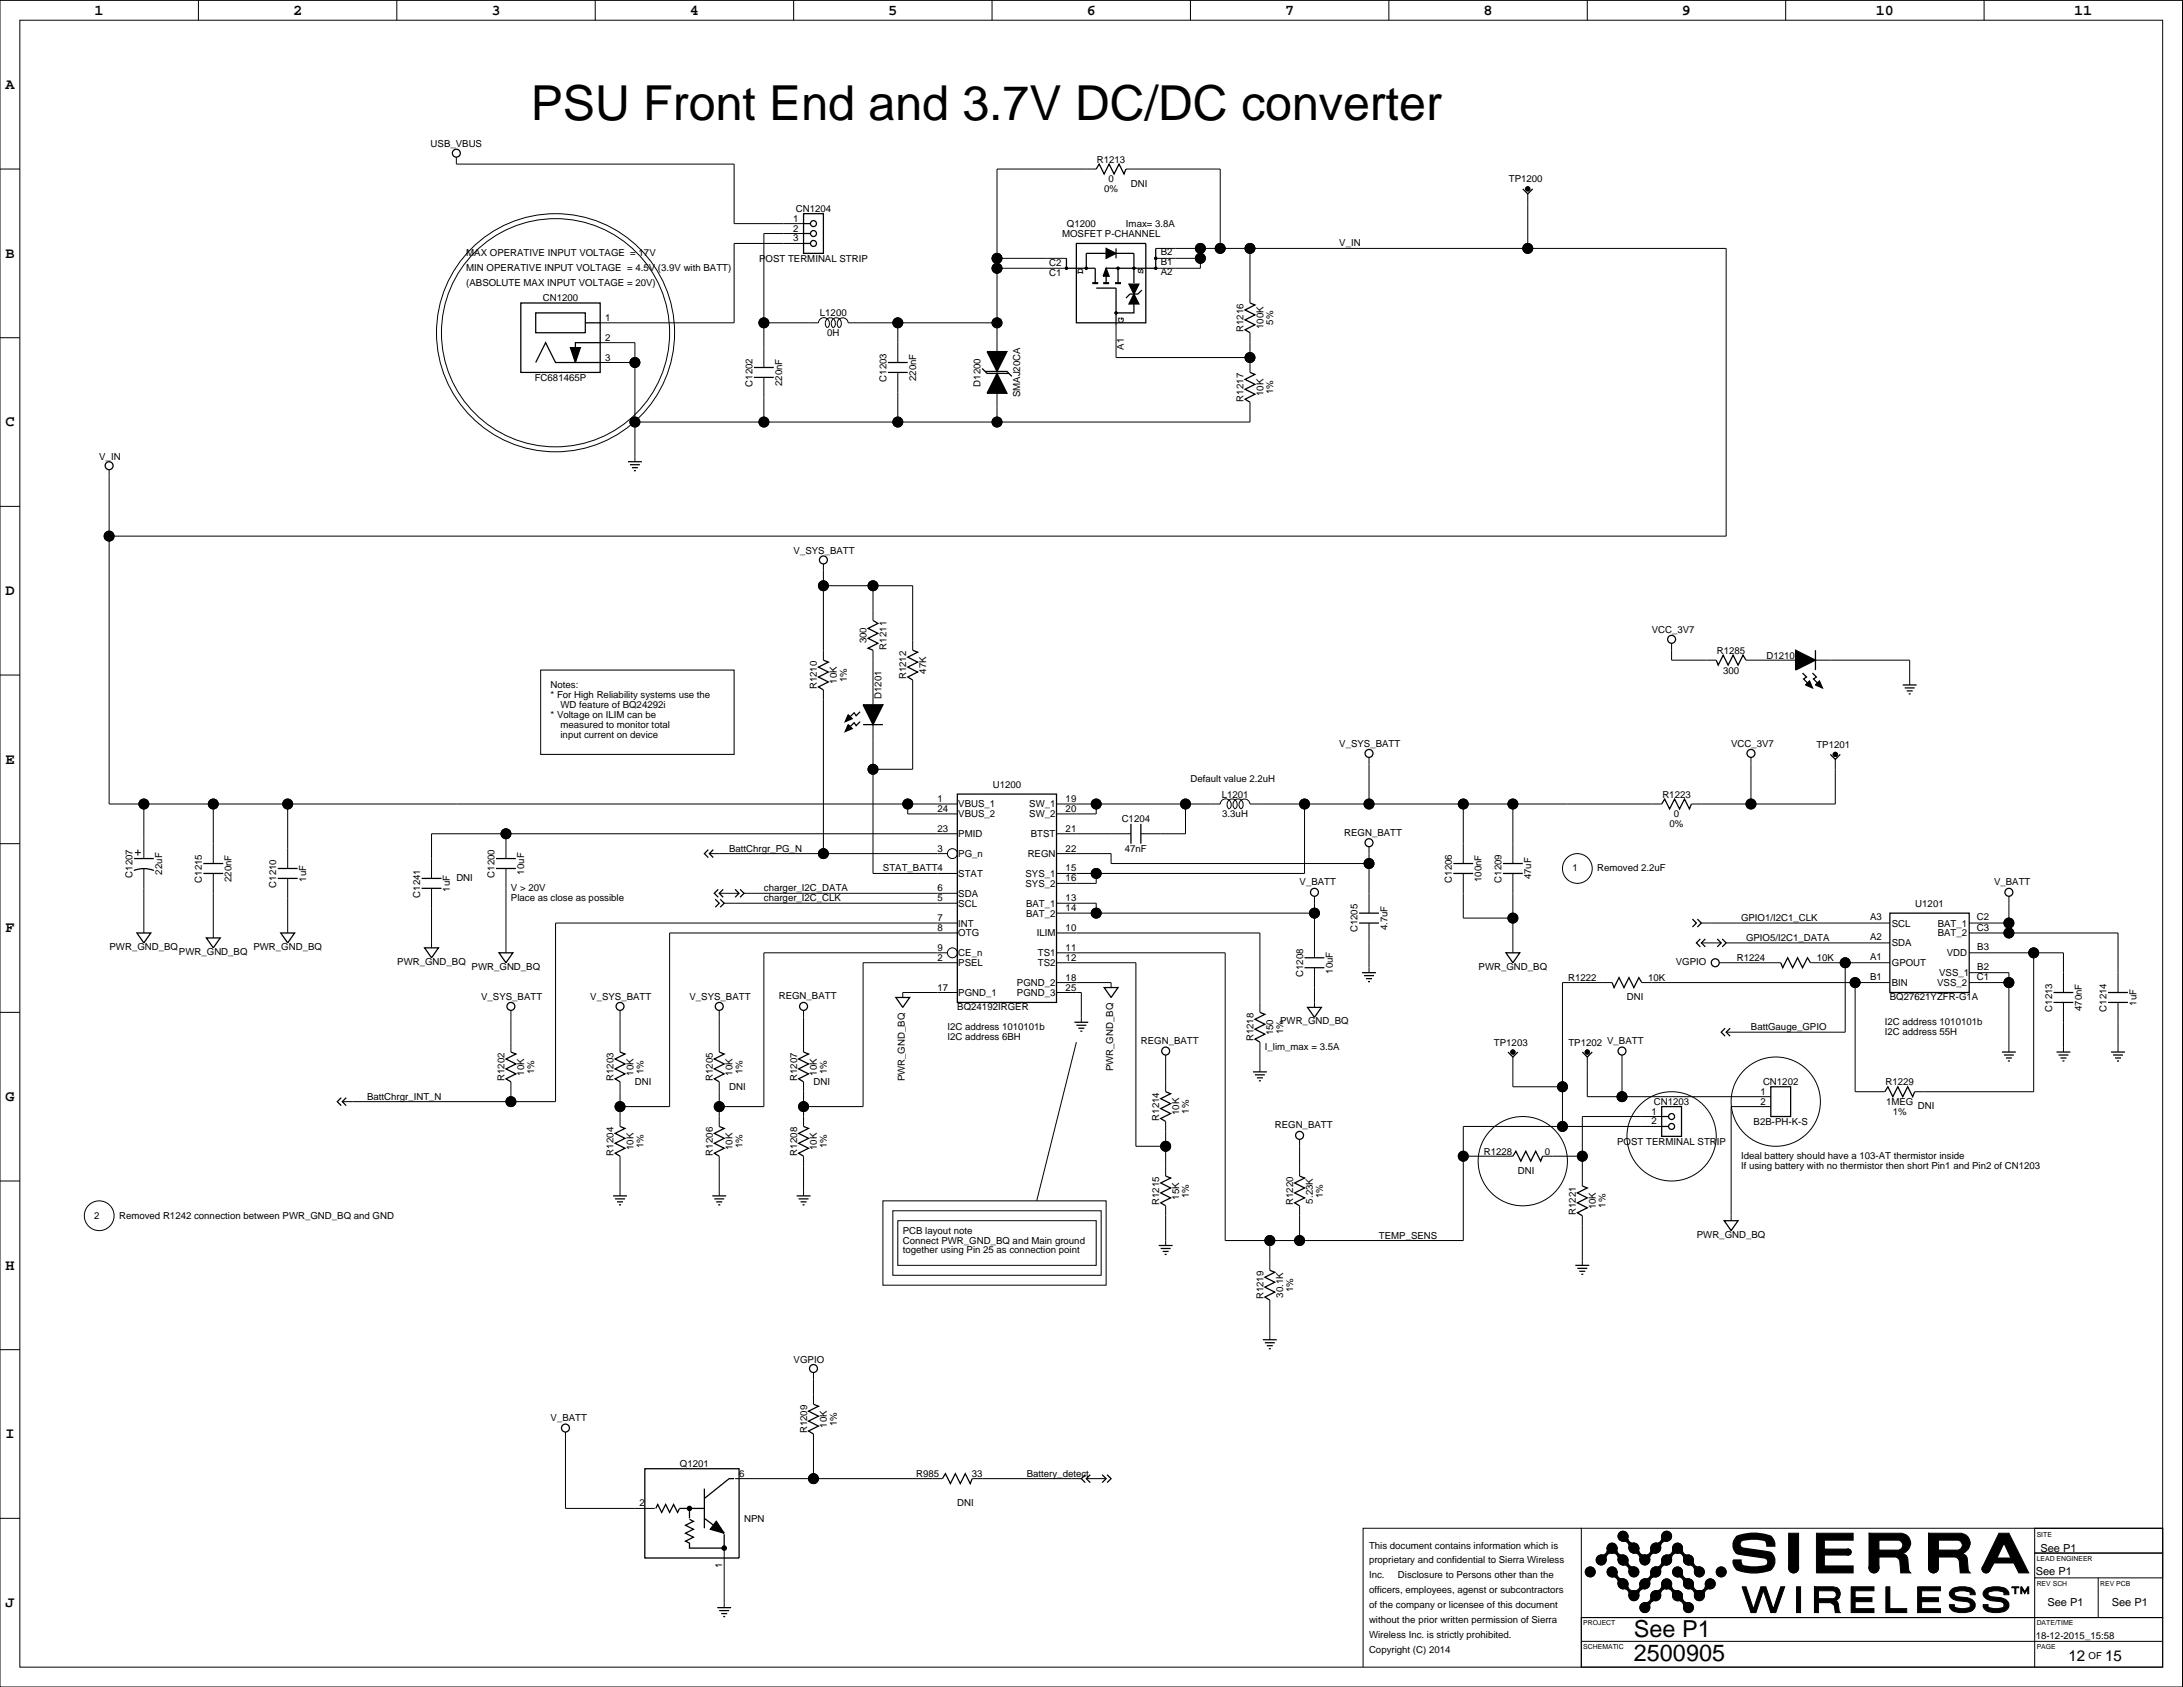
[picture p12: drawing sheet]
<svg xmlns="http://www.w3.org/2000/svg" width="559mm" height="432mm" viewBox="0 0 559 432" stroke-linecap="round" stroke-linejoin="round" font-family="sans-serif">
<defs><g id="words">
<text font-size="12.3" x="135.9" y="30.7">PSU Front End and 3.7V DC/DC converter</text>
<g font-size="6">
<text x="418.2" y="418.9">See P1</text>
<text x="418.2" y="425.2">2500905</text>
</g>
<g font-size="3.9">
<text x="24.2" y="3.7">1</text>
<text x="75" y="3.7">2</text>
<text x="125.8" y="3.7">3</text>
<text x="176.6" y="3.7">4</text>
<text x="227.4" y="3.7">5</text>
<text x="278.2" y="3.7">6</text>
<text x="329" y="3.7">7</text>
<text x="379.7" y="3.7">8</text>
<text x="430.5" y="3.7">9</text>
<text x="480.2" y="3.7">10</text>
<text x="531" y="3.7">11</text>
<text x="1.4" y="22.8">A</text>
<text x="1.4" y="65.9">B</text>
<text x="1.4" y="109.1">C</text>
<text x="1.4" y="152.3">D</text>
<text x="1.4" y="195.5">E</text>
<text x="1.4" y="238.6">F</text>
<text x="1.4" y="281.8">G</text>
<text x="1.4" y="325">H</text>
<text x="1.4" y="368.1">I</text>
<text x="1.4" y="411.3">J</text>
<text x="529.5" y="425.1">12</text>
<text x="538.9" y="425.1">15</text>
</g>
<g font-size="2.8">
<text x="522.3" y="397.3">See P1</text>
<text x="521.1" y="403.1">See P1</text>
<text x="524.1" y="411">See P1</text>
<text x="540.6" y="411">See P1</text>
</g>
<g font-size="2.5">
<text x="110.2" y="37.7">USB_VBUS</text>
<text x="280.8" y="41.6">R1213</text>
<text x="283.7" y="46.7">0</text>
<text x="289.5" y="47.8">DNI</text>
<text x="386.2" y="46.7">TP1200</text>
<text x="282.6" y="49.2">0%</text>
<text x="203.1" y="59.3">2</text>
<text x="203.1" y="56.7">1</text>
<text x="203.7" y="54.3">CN1204</text>
<text x="273.1" y="58.1">Q1200</text>
<text x="288.2" y="58">Imax= 3.8A</text>
<text x="119.4" y="65.6">MAX OPERATIVE INPUT VOLTAGE = 17V</text>
<text x="203.1" y="61.8">3</text>
<text x="271.9" y="60.7">MOSFET P-CHANNEL</text>
<text x="297.1" y="65.4">B2</text>
<text x="342.8" y="63.1">V_IN</text>
<text x="119.4" y="69.4">MIN OPERATIVE INPUT VOLTAGE = 4.5V (3.9V with BATT)</text>
<text x="194.3" y="67">POST TERMINAL STRIP</text>
<text x="268.6" y="68.2">C2</text>
<text x="268.6" y="70.7">C1</text>
<text x="277.2" y="70.1" transform="rotate(-90 277.2 70.1)">D</text>
<text x="292.7" y="70.1" transform="rotate(-90 292.7 70.1)">S</text>
<text x="297.1" y="67.9">B1</text>
<text x="297.1" y="70.4">A2</text>
<text x="119.4" y="73.2">(ABSOLUTE MAX INPUT VOLTAGE = 20V)</text>
<text x="138.9" y="77.2">CN1200</text>
<text x="154.9" y="82.1">1</text>
<text x="209.9" y="81">L1200</text>
<text x="287.6" y="82.6" transform="rotate(-90 287.6 82.6)">G</text>
<text x="325.9" y="83.1" transform="rotate(-90 325.9 83.1)">5%</text>
<text x="154.9" y="87.2">2</text>
<text x="211.7" y="86.1">0H</text>
<text x="287.7" y="89.5" transform="rotate(-90 287.7 89.5)">A1</text>
<text x="318.3" y="85" transform="rotate(-90 318.3 85)">R1216</text>
<text x="323.4" y="84.2" transform="rotate(-90 323.4 84.2)">100K</text>
<text x="154.9" y="92.3">3</text>
<text x="136.9" y="97.5">FC681465P</text>
<text x="192.6" y="99" transform="rotate(-90 192.6 99)">C1202</text>
<text x="200.2" y="98.8" transform="rotate(-90 200.2 98.8)">220nF</text>
<text x="226.9" y="97.7" transform="rotate(-90 226.9 97.7)">C1203</text>
<text x="234.5" y="97.6" transform="rotate(-90 234.5 97.6)">220nF</text>
<text x="251" y="99" transform="rotate(-90 251 99)">D1200</text>
<text x="261.2" y="101.7" transform="rotate(-90 261.2 101.7)">SMAJ20CA</text>
<text x="323.4" y="101.3" transform="rotate(-90 323.4 101.3)">10K</text>
<text x="325.9" y="100.9" transform="rotate(-90 325.9 100.9)">1%</text>
<text x="318.3" y="102.8" transform="rotate(-90 318.3 102.8)">R1217</text>
<text x="25.4" y="117.7">V_IN</text>
<text x="203.2" y="141.8">V_SYS_BATT</text>
<text x="221.8" y="164.7" transform="rotate(-90 221.8 164.7)">300</text>
<text x="226.9" y="166.3" transform="rotate(-90 226.9 166.3)">R1211</text>
<text x="422.8" y="162.1">VCC_3V7</text>
<text x="439.5" y="167.3">R1285</text>
<text x="232" y="173.9" transform="rotate(-90 232 173.9)">R1212</text>
<text x="237.1" y="172.4" transform="rotate(-90 237.1 172.4)">47K</text>
<text x="441.1" y="172.4">300</text>
<text x="452.2" y="168.6">D1210</text>
<text x="140.9" y="178.6">* For High Reliability systems use the</text>
<text x="140.9" y="176.1">Notes:</text>
<text x="209.1" y="176.4" transform="rotate(-90 209.1 176.4)">R1210</text>
<text x="214.2" y="175" transform="rotate(-90 214.2 175)">10K</text>
<text x="216.7" y="174.6" transform="rotate(-90 216.7 174.6)">1%</text>
<text x="225.6" y="179" transform="rotate(-90 225.6 179)">D1201</text>
<text x="140.9" y="183.7">* Voltage on ILIM can be</text>
<text x="143.5" y="181.2">WD feature of BQ24292i</text>
<text x="143.5" y="186.2">measured to monitor total</text>
<text x="143.5" y="188.8">input current on device</text>
<text x="342.8" y="191.3">V_SYS_BATT</text>
<text x="443.1" y="191.3">VCC_3V7</text>
<text x="465" y="191.4">TP1201</text>
<text x="254.1" y="201.6">U1200</text>
<text x="304.7" y="200.2">Default value 2.2uH</text>
<text x="240" y="207.8">24</text>
<text x="240" y="205.3">1</text>
<text x="245.3" y="206.7">VBUS_1</text>
<text x="245.3" y="209.2">VBUS_2</text>
<text x="263.5" y="206.7">SW_1</text>
<text x="263.5" y="209.2">SW_2</text>
<text x="272.8" y="207.8">20</text>
<text x="272.8" y="205.3">19</text>
<text x="312.7" y="204.1">L1201</text>
<text x="312.9" y="209.2">3.3uH</text>
<text x="425.5" y="204.1">R1223</text>
<text x="428.5" y="209.2">0</text>
<text x="240" y="212.9">23</text>
<text x="245.3" y="214.3">PMID</text>
<text x="263.9" y="214.3">BTST</text>
<text x="272.8" y="212.9">21</text>
<text x="287.1" y="210.5">C1204</text>
<text x="344.1" y="213.9">REGN_BATT</text>
<text x="427.4" y="211.8">0%</text>
<text x="186.6" y="218">BattChrgr_PG_N</text>
<text x="240" y="218">3</text>
<text x="245.3" y="219.4">PG_n</text>
<text x="263.1" y="219.4">REGN</text>
<text x="272.8" y="218">22</text>
<text x="287.9" y="218.1">47nF</text>
<text x="33.9" y="224.7" transform="rotate(-90 33.9 224.7)">C1207</text>
<text x="41.5" y="223.8" transform="rotate(-90 41.5 223.8)">22uF</text>
<text x="51.7" y="225.9" transform="rotate(-90 51.7 225.9)">C1215</text>
<text x="59.3" y="225.8" transform="rotate(-90 59.3 225.8)">220nF</text>
<text x="70.7" y="227.2" transform="rotate(-90 70.7 227.2)">C1210</text>
<text x="78.3" y="225.7" transform="rotate(-90 78.3 225.7)">1uF</text>
<text x="116.8" y="225.6">DNI</text>
<text x="126.6" y="224.7" transform="rotate(-90 126.6 224.7)">C1200</text>
<text x="134.2" y="223.8" transform="rotate(-90 134.2 223.8)">10uF</text>
<text x="226" y="223.1">STAT_BATT4</text>
<text x="245.3" y="224.5">STAT</text>
<text x="262.5" y="224.5">SYS_1</text>
<text x="262.5" y="227">SYS_2</text>
<text x="272.8" y="225.6">16</text>
<text x="272.8" y="223.1">15</text>
<text x="332.7" y="226.6">V_BATT</text>
<text x="371.6" y="225.9" transform="rotate(-90 371.6 225.9)">C1206</text>
<text x="379.3" y="225.8" transform="rotate(-90 379.3 225.8)">100nF</text>
<text x="384.3" y="225.9" transform="rotate(-90 384.3 225.9)">C1209</text>
<text x="392" y="225.1" transform="rotate(-90 392 225.1)">47uF</text>
<text x="402.5" y="223.1">1</text>
<text x="408.8" y="223.1">Removed 2.2uF</text>
<text x="510.4" y="226.6">V_BATT</text>
<text x="107.5" y="229.7" transform="rotate(-90 107.5 229.7)">C1241</text>
<text x="115.2" y="228.2" transform="rotate(-90 115.2 228.2)">1uF</text>
<text x="130.8" y="228.1">V &gt; 20V</text>
<text x="130.8" y="230.7">Place as close as possible</text>
<text x="195.5" y="228.1">charger_I2C_DATA</text>
<text x="195.5" y="230.7">charger_I2C_CLK</text>
<text x="240" y="230.7">5</text>
<text x="240" y="228.1">6</text>
<text x="245.3" y="229.5">SDA</text>
<text x="245.3" y="232.1">SCL</text>
<text x="262.6" y="232.1">BAT_1</text>
<text x="272.8" y="233.2">14</text>
<text x="272.8" y="230.7">13</text>
<text x="490.3" y="232.1">U1201</text>
<text x="240" y="238.3">8</text>
<text x="240" y="235.8">7</text>
<text x="245.3" y="237.2">INT</text>
<text x="245.3" y="239.7">OTG</text>
<text x="262.6" y="234.6">BAT_2</text>
<text x="265.4" y="239.7">ILIM</text>
<text x="272.8" y="238.3">10</text>
<text x="347.5" y="238.6" transform="rotate(-90 347.5 238.6)">C1205</text>
<text x="355.1" y="238.2" transform="rotate(-90 355.1 238.2)">4.7uF</text>
<text x="445.7" y="235.8">GPIO1/I2C1_CLK</text>
<text x="478.7" y="235.5">A3</text>
<text x="484.3" y="237.2">SCL</text>
<text x="496" y="237.2">BAT_1</text>
<text x="496" y="239.7">BAT_2</text>
<text x="506" y="238.3">C3</text>
<text x="506" y="235.5">C2</text>
<text x="28" y="243.1">PWR_GND_BQ</text>
<text x="45.8" y="244.4">PWR_GND_BQ</text>
<text x="64.9" y="243.1">PWR_GND_BQ</text>
<text x="240" y="245.9">2</text>
<text x="240" y="243.4">9</text>
<text x="245.3" y="244.8">CE_n</text>
<text x="265.7" y="244.8">TS1</text>
<text x="272.8" y="245.9">12</text>
<text x="272.8" y="243.4">11</text>
<text x="446.9" y="240.8">GPIO5/I2C1_DATA</text>
<text x="478.7" y="245.7">A1</text>
<text x="478.7" y="240.6">A2</text>
<text x="484.3" y="242.2">SDA</text>
<text x="498.4" y="244.8">VDD</text>
<text x="506.1" y="243.1">B3</text>
<text x="101.7" y="246.9">PWR_GND_BQ</text>
<text x="120.7" y="248.2">PWR_GND_BQ</text>
<text x="245.3" y="247.3">PSEL</text>
<text x="265.7" y="247.3">TS2</text>
<text x="272.8" y="251">18</text>
<text x="333.6" y="250.1" transform="rotate(-90 333.6 250.1)">C1208</text>
<text x="341.2" y="249.2" transform="rotate(-90 341.2 249.2)">10uF</text>
<text x="378.5" y="248.2">PWR_GND_BQ</text>
<text x="401.4" y="251.1">R1222</text>
<text x="421.9" y="251.1">10K</text>
<text x="429" y="246.9">VGPIO</text>
<text x="444.6" y="246">R1224</text>
<text x="465.1" y="246">10K</text>
<text x="478.7" y="250.7">B1</text>
<text x="484.3" y="247.3">GPOUT</text>
<text x="496.4" y="249.8">VSS_1</text>
<text x="506" y="250.7">C1</text>
<text x="506.1" y="248.2">B2</text>
<text x="123.2" y="256.1">V_SYS_BATT</text>
<text x="151.1" y="256.1">V_SYS_BATT</text>
<text x="176.5" y="256.1">V_SYS_BATT</text>
<text x="199.3" y="255.8">REGN_BATT</text>
<text x="240" y="253.5">17</text>
<text x="245.3" y="254.9">PGND_1</text>
<text x="260.3" y="252.4">PGND_2</text>
<text x="260.3" y="254.9">PGND_3</text>
<text x="272.8" y="253.5">25</text>
<text x="416.5" y="256.1">DNI</text>
<text x="483.8" y="256.1">BQ27621YZFR-G1A</text>
<text x="484.3" y="252.4">BIN</text>
<text x="495.9" y="252.4">VSS_2</text>
<text x="546.9" y="257.4" transform="rotate(-90 546.9 257.4)">1uF</text>
<text x="242.5" y="263.7">I2C address 1010101b</text>
<text x="245.1" y="258.6">BQ24192IRGER</text>
<text x="327.7" y="262.2">PWR_GND_BQ</text>
<text x="448.2" y="263.7">BattGauge_GPIO</text>
<text x="482.5" y="262.4">I2C address 1010101b</text>
<text x="525.3" y="258.9" transform="rotate(-90 525.3 258.9)">C1213</text>
<text x="532.9" y="258.8" transform="rotate(-90 532.9 258.8)">470nF</text>
<text x="539.2" y="258.9" transform="rotate(-90 539.2 258.9)">C1214</text>
<text x="242.5" y="266.2">I2C address 6BH</text>
<text x="292" y="267.2">REGN_BATT</text>
<text x="320.9" y="266.6" transform="rotate(-90 320.9 266.6)">R1218</text>
<text x="323.8" y="268.8">I_lim_max = 3.5A</text>
<text x="325.9" y="265" transform="rotate(-90 325.9 265)">150</text>
<text x="328.5" y="264.7" transform="rotate(-90 328.5 264.7)">1%</text>
<text x="382.4" y="267.6">TP1203</text>
<text x="401.5" y="267.6">TP1202 V_BATT</text>
<text x="482.5" y="265">I2C address 55H</text>
<text x="134.2" y="275.3" transform="rotate(-90 134.2 275.3)">10K</text>
<text x="136.7" y="274.9" transform="rotate(-90 136.7 274.9)">1%</text>
<text x="162.1" y="275.3" transform="rotate(-90 162.1 275.3)">10K</text>
<text x="164.7" y="274.9" transform="rotate(-90 164.7 274.9)">1%</text>
<text x="187.5" y="275.3" transform="rotate(-90 187.5 275.3)">10K</text>
<text x="190.1" y="274.9" transform="rotate(-90 190.1 274.9)">1%</text>
<text x="209.1" y="275.3" transform="rotate(-90 209.1 275.3)">10K</text>
<text x="211.7" y="274.9" transform="rotate(-90 211.7 274.9)">1%</text>
<text x="284.9" y="274.2" transform="rotate(-90 284.9 274.2)">PWR_GND_BQ</text>
<text x="94" y="281.5">BattChrgr_INT_N</text>
<text x="129.1" y="276.7" transform="rotate(-90 129.1 276.7)">R1202</text>
<text x="157.1" y="276.7" transform="rotate(-90 157.1 276.7)">R1203</text>
<text x="162.5" y="277.7">DNI</text>
<text x="182.5" y="276.7" transform="rotate(-90 182.5 276.7)">R1205</text>
<text x="186.6" y="278.9">DNI</text>
<text x="204" y="276.7" transform="rotate(-90 204 276.7)">R1207</text>
<text x="208.2" y="277.7">DNI</text>
<text x="231.6" y="276.8" transform="rotate(-90 231.6 276.8)">PWR_GND_BQ</text>
<text x="450.6" y="280.2">1</text>
<text x="451.3" y="277.8">CN1202</text>
<text x="482.7" y="277.8">R1229</text>
<text x="296.7" y="286.9" transform="rotate(-90 296.7 286.9)">R1214</text>
<text x="301.8" y="285.4" transform="rotate(-90 301.8 285.4)">10K</text>
<text x="304.3" y="285" transform="rotate(-90 304.3 285)">1%</text>
<text x="422.7" y="287.8">2</text>
<text x="422.7" y="285.3">1</text>
<text x="423.4" y="282.9">CN1203</text>
<text x="448.9" y="287.9">B2B-PH-K-S</text>
<text x="450.6" y="282.7">2</text>
<text x="482.8" y="282.9">1MEG</text>
<text x="484.5" y="285.4">1%</text>
<text x="490.9" y="283.7">DNI</text>
<text x="164.7" y="293.9" transform="rotate(-90 164.7 293.9)">1%</text>
<text x="190.1" y="293.9" transform="rotate(-90 190.1 293.9)">1%</text>
<text x="211.7" y="293.9" transform="rotate(-90 211.7 293.9)">1%</text>
<text x="326.3" y="288.8">REGN_BATT</text>
<text x="414" y="293">POST TERMINAL STRIP</text>
<text x="157.1" y="295.8" transform="rotate(-90 157.1 295.8)">R1204</text>
<text x="162.1" y="294.3" transform="rotate(-90 162.1 294.3)">10K</text>
<text x="182.5" y="295.8" transform="rotate(-90 182.5 295.8)">R1206</text>
<text x="187.5" y="294.3" transform="rotate(-90 187.5 294.3)">10K</text>
<text x="204" y="295.8" transform="rotate(-90 204 295.8)">R1208</text>
<text x="209.1" y="294.3" transform="rotate(-90 209.1 294.3)">10K</text>
<text x="379.8" y="295.6">R1228</text>
<text x="395.5" y="295.6">0</text>
<text x="445.7" y="296.7">Ideal battery should have a 103-AT thermistor inside</text>
<text x="445.7" y="299.2">If using battery with no thermistor then short Pin1 and Pin2 of CN1203</text>
<text x="388.5" y="300.5">DNI</text>
<text x="24.1" y="311.9">2</text>
<text x="30.5" y="311.9">Removed R1242 connection between PWR_GND_BQ and GND</text>
<text x="296.7" y="308.5" transform="rotate(-90 296.7 308.5)">R1215</text>
<text x="301.8" y="307" transform="rotate(-90 301.8 307)">15K</text>
<text x="304.3" y="306.6" transform="rotate(-90 304.3 306.6)">1%</text>
<text x="331" y="308.5" transform="rotate(-90 331 308.5)">R1220</text>
<text x="336.1" y="308.1" transform="rotate(-90 336.1 308.1)">5.23K</text>
<text x="338.6" y="306.6" transform="rotate(-90 338.6 306.6)">1%</text>
<text x="403.4" y="311" transform="rotate(-90 403.4 311)">R1221</text>
<text x="408.5" y="309.6" transform="rotate(-90 408.5 309.6)">10K</text>
<text x="411" y="309.2" transform="rotate(-90 411 309.2)">1%</text>
<text x="231.1" y="315.7">PCB layout note</text>
<text x="353" y="317">TEMP_SENS</text>
<text x="434.3" y="316.8">PWR_GND_BQ</text>
<text x="231.1" y="320.8">together using Pin 25 as connection point</text>
<text x="231.1" y="318.3">Connect PWR_GND_BQ and Main ground</text>
<text x="323.4" y="332.6" transform="rotate(-90 323.4 332.6)">R1219</text>
<text x="328.5" y="332.2" transform="rotate(-90 328.5 332.2)">30.1K</text>
<text x="331" y="330.7" transform="rotate(-90 331 330.7)">1%</text>
<text x="203.2" y="348.8">VGPIO</text>
<text x="140.9" y="363.7">V_BATT</text>
<text x="211.7" y="365.4" transform="rotate(-90 211.7 365.4)">10K</text>
<text x="214.2" y="365" transform="rotate(-90 214.2 365)">1%</text>
<text x="206.6" y="366.9" transform="rotate(-90 206.6 366.9)">R1209</text>
<text x="174.1" y="375.5">Q1201</text>
<text x="189.2" y="378">6</text>
<text x="262.8" y="378">Battery_detect</text>
<text x="234.5" y="378.1">R985</text>
<text x="248.8" y="378.1">33</text>
<text x="163.7" y="385.6">2</text>
<text x="190.5" y="389.5">NPN</text>
<text x="245.1" y="385.6">DNI</text>
<text x="184.9" y="401.4" transform="rotate(-90 184.9 401.4)">1</text>
<text x="350.4" y="396.4">This document contains information which is</text>
<text x="350.4" y="400.2">proprietary and confidential to Sierra Wireless</text>
<text x="350.4" y="404">Inc.</text>
<text x="350.4" y="407.8">officers, employees, agenst or subcontractors</text>
<text x="357.9" y="404">Disclosure to Persons other than the</text>
<text x="350.4" y="411.6">of the company or licensee of this document</text>
<text x="350.4" y="415.4">without the prior written permission of Sierra</text>
<text x="350.4" y="419.2">Wireless Inc. is strictly prohibited.</text>
<text x="521.1" y="419.5">18-12-2015_15:58</text>
<text x="350.4" y="423">Copyright (C) 2014</text>
<text x="534.6" y="424.6">OF</text>
</g>
<g font-size="1.8">
<text x="521.3" y="393.3">SITE</text>
<text x="521.3" y="399.4">LEAD ENGINEER</text>
<text x="521.3" y="406">REV SCH</text>
<text x="537.6" y="406">REV PCB</text>
<text x="405.3" y="415.9">PROJECT</text>
<text x="521.3" y="415.9">DATE/TIME</text>
<text x="405.3" y="422">SCHEMATIC</text>
<text x="521.3" y="422">PAGE</text>
</g>
</g></defs>
<g fill="none" stroke="#000" stroke-width=".26">
<path d="M0 .1h558.7v431.7h-558.7zM5.1 5.2h548.5v421.5h-548.5zM50.8 .1v5.1M101.6 .1v5.1M152.4 .1v5.1M203.2 .1v5.1M253.9 .1v5.1M304.7 .1v5.1M355.5 .1v5.1M406.3 .1v5.1M457.1 .1v5.1M507.9 .1v5.1"/>
<path d="M0 43.3h5.1M116.8 42h.1M116.8 40.2v1.8h71.1v15.2h17.8M205.7 59.8h-10.2v34.3M280.6 43.3h-25.4v46.9M288.2 43.3h24.1v20.3M391.1 49.6v14M205.7 62.3h-17.8v20.3h-34.3M255.2 68.7h17.8M255.2 66.1h17.8M295.8 66.1h11.5M295.8 63.6h146.1v73.6h-414"/>
<path d="M307.3 63.6v5.1h-11.5M320 63.6v14M0 86.4h5.1M153.6 87.7h8.9v30.5M153.6 92.8h8.9M195.5 82.6h14a1.43 1.43 0 0 1 2.1-1.1 1.43 1.43 0 0 1 .2 2.4M195.5 96.6v11.4M229.8 82.6v10.2M229.8 95.3v12.7M255.2 82.6h-38.1a1.42 1.42 0 0 0-2.1-1.1 1.42 1.42 0 0 0-.2 2.4 1.39 1.39 0 0 0 .3-2.1 1.39 1.39 0 0 0-2.1 0 1.39 1.39 0 0 0 .3 2.1 1.39 1.39 0 0 0 .3-2.1 1.39 1.39 0 0 0-2.1 0 1.39 1.39 0 0 0 .3 2.1M285.7 83.4v8.1h34.3M311.1 91.5h.1"/>
<path d="M320 85.2v10.1M80 100.4h.1M162.5 116.9h.1M255.2 100.4v7.6M320 102.9v5.1h-157.5M322.5 113.1h.1M0 129.6h5.1M27.9 122h.1M27.9 120.2v85.6h217.2M210.8 146.1h.1M210.8 149.9h22.8v16.5M210.8 144.3v24.7"/>
<path d="M223.5 149.9v8.9M0 172.8h5.1M138.4 171.5h49.5v21.6h-49.5zM210.8 176.6v41.9M223.5 166.4v14M233.6 174v22.9h-10.1M427.9 166.4h.1M427.9 164.7v4.3h11.4M446.9 169h12.7M464.7 169h24.1v6.3M488.8 174h.1M135.9 188h.1"/>
<path d="M157.4 190.6h.1M223.5 185.5v38.1h21.6M350.4 195.6h.1M350.4 193.9v11.9M448.2 195.6h.1M448.2 193.1h.1M448.2 191.8h.1M448.2 193.9v11.9M469.8 194.4v11.4h-36.8M0 215.9h5.1M34.5 218.2h1.6M35.3 217.5v1.5"/>
<path d="M36.8 205.8v14M54.6 205.8v15.2M73.6 205.8v16.5M129.5 213.4v6.4M181.6 218.5h60.9M232.4 205.8v2.5h12.7M245.1 213.4h-134.6v11.4M270.4 205.8h41.9a1.43 1.43 0 0 1 2.2-1.1 1.43 1.43 0 0 1 .1 2.4M270.4 218.5h14v2.5h66M270.4 213.4h19.1M280.6 205.8v2.5h-10.2M303.5 205.8v7.6h-11.5"/>
<path d="M314.6 207.1a1.4 1.4 0 0 1-.3-2.1 1.4 1.4 0 0 1 2.1 0 1.4 1.4 0 0 1-.2 2.1M333.9 205.8v17.8h-63.5M350.4 218.5h.1M350.4 216.7v17M374.6 205.8v15.2M387.3 205.8v15.2M425.4 205.8h-105.4a1.42 1.42 0 0 0-2.1-1.1 1.42 1.42 0 0 0-.2 2.4 1.39 1.39 0 0 0 .3-2.1 1.39 1.39 0 0 0-2.1 0 1.39 1.39 0 0 0 .2 2.1M36.8 237.5h.1M36.8 222.3v16.5M54.6 238.8h.1M54.6 223.6v16.5M73.6 237.5h.1"/>
<path d="M73.6 224.8v14M110.5 227.4v15.2M129.5 222.3v21.6M184.1 228.6h5.1M185.4 231.2h59.7M190.5 228.6h54.6M228.5 223.6h.1M245.1 236.3h-102.9v45.7h-54.6M245.1 238.8h-73.7v44.4h-12.7M270.4 238.8h52.1v20.3M270.4 231.2h10.2v2.5M270.4 233.7h66.1"/>
<path d="M280.6 223.6v2.5h-10.2M336.5 231.2h.1M336.5 229.4v15.8M350.4 236.3v12.7M374.6 223.6v11.4h12.7M387.3 223.6v20.3M435.5 236.3h48.3M504.1 236.3h10.1M504.1 238.8h38.1v15.2M514.2 231.2h.1M514.2 229.4v9.4M0 259.1h5.1"/>
<path d="M110.5 241.3h.1M129.5 242.6h.1M130.8 258.6v10.7M158.7 258.6v10.7M184.1 258.6v10.7M205.7 258.6v10.7M231.1 254h.1M242.5 243.9h-47v39.3h-11.4M245.1 246.4h-24.2v36.8h-15.2M245.1 254h-14v1.3M270.4 251.5h14v1.3M270.4 243.9h43.2v73.6h61v-29.2h50.8"/>
<path d="M270.4 246.4h20.4v47h7.6M270.4 254h6.4v7.7M284.4 251.5h.1M336.5 256.6h.1M336.5 247.7v10.1M350.4 247.7h.1M387.3 242.6h.1M412.7 251.5h-12.7v36.8M420.3 251.5h63.5M434.2 245.2h.1M435.5 241.3h5.1M439.3 245.2h.1"/>
<path d="M439.3 246.4h.1M440.1 246.4h15.7M441.9 246.4h.1M441.9 241.3h41.9M463.4 246.4h20.4M472.3 246.4v17.8h-30.4M474.9 251.5v27.9h7.6M504.1 243.9h24.1v10.1M504.1 251.5h10.1M504.1 249h10.1v20.3M520.6 243.9v35.5h-30.5M528.2 256.6v12.7"/>
<path d="M542.2 256.6v12.7M130.8 260.4h.1M130.8 276.9v5.1M158.7 260.4h.1M158.7 276.9v11.4M184.1 260.4h.1M184.1 276.9v11.4M205.7 260.4h.1M205.7 276.9v11.4M275.5 266.7l-10.1 40.7M276.8 260.4h.1M298.4 271.8h.1"/>
<path d="M298.4 270v9.4M322.5 273.1h.1M322.5 266.7v7.7M387.3 270.5v7.7h12.7M406.3 270.5v10.2h47M415.2 271.8h.1M415.2 270v10.7M466 268h.1M514.2 268h.1M528.2 268h.1M542.2 268h.1M158.7 295.9v10.2"/>
<path d="M184.1 295.9v10.2M205.7 295.9v10.2M298.4 287.1v13.9M332.7 293.4h.1M332.7 291.6v9.4M374.6 295.9h12.7M394.9 295.9h10.1M425.4 285.8h-20.4v17.8M453.3 283.2h-10.2v29.2M0 302.3h5.1M158.7 304.8h.1M184.1 304.8h.1"/>
<path d="M205.7 304.8h.1M226 307.4h57.1v21.6h-57.1zM228.5 309.9h53.4v16.5h-53.4zM229.8 312.4h50.8v11.5h-50.8zM298.4 317.5h.1M298.4 308.6v10.2M325 317.5v7.6M332.7 308.6v8.9M405 311.2v12.7M443.1 311.2h.1M325 332.8v10.1M379.6 339.1h.1"/>
<path d="M405 322.6h.1M0 345.5h5.1M208.2 353.1h.1M208.2 351.3v8.1M325 341.7h.1M144.7 368.3h.1M144.7 366.5v19.6h22.9M188.2 378.5h53M208.2 367v11.5M248.9 378.5h27.9M278.1 378.5h5M0 388.6h5.1"/>
<path d="M185.4 396.5v15M404.8 391.2h148.8v22.8h-148.8zM404.8 391.2h-55.9v35.5M520.8 391.2h32.8v6.3h-32.8zM520.8 397.5h32.8v6.4h-32.8zM185.4 410.2h.1M404.8 414h148.8v12.7h-148.8zM520.8 403.9v22.8M537.1 403.9v10.1M553.6 414h-148.8v12.7M404.8 420.1h148.8"/>
<circle cx="255.2" cy="68.7" r="1.27"/>
<circle cx="255.2" cy="66.1" r="1.27"/>
<circle cx="307.3" cy="66.1" r="1.27"/>
<circle cx="307.3" cy="63.6" r="1.27"/>
<circle cx="312.3" cy="63.6" r="1.27"/>
<circle cx="320" cy="63.6" r="1.27"/>
<circle cx="391.1" cy="63.6" r="1.27"/>
<circle cx="142.2" cy="85.2" r="30.5"/>
<circle cx="142.2" cy="85.2" r="29.2"/>
<circle cx="162.5" cy="92.8" r="1.27"/>
<circle cx="195.5" cy="82.6" r="1.27"/>
<circle cx="229.8" cy="82.6" r="1.27"/>
<circle cx="255.2" cy="82.6" r="1.27"/>
<circle cx="320" cy="91.5" r="1.27"/>
<circle cx="162.5" cy="108" r="1.27"/>
<circle cx="195.5" cy="108" r="1.27"/>
<circle cx="229.8" cy="108" r="1.27"/>
<circle cx="255.2" cy="108" r="1.27"/>
<circle cx="27.9" cy="137.2" r="1.27"/>
<circle cx="210.8" cy="149.9" r="1.27"/>
<circle cx="223.5" cy="149.9" r="1.27"/>
<circle cx="223.5" cy="196.9" r="1.27"/>
<circle cx="36.8" cy="205.8" r="1.27"/>
<circle cx="54.6" cy="205.8" r="1.27"/>
<circle cx="73.6" cy="205.8" r="1.27"/>
<circle cx="129.5" cy="213.4" r="1.27"/>
<circle cx="210.8" cy="218.5" r="1.27"/>
<circle cx="232.4" cy="205.8" r="1.27"/>
<circle cx="243.8" cy="218.5" r="1.27"/>
<circle cx="280.6" cy="205.8" r="1.27"/>
<circle cx="303.5" cy="205.8" r="1.27"/>
<circle cx="333.9" cy="205.8" r="1.27"/>
<circle cx="350.4" cy="205.8" r="1.27"/>
<circle cx="374.6" cy="205.8" r="1.27"/>
<circle cx="387.3" cy="205.8" r="1.27"/>
<circle cx="448.2" cy="205.8" r="1.27"/>
<circle cx="280.6" cy="223.6" r="1.27"/>
<circle cx="280.6" cy="233.7" r="1.27"/>
<circle cx="336.5" cy="233.7" r="1.27"/>
<circle cx="350.4" cy="221" r="1.27"/>
<circle cx="387.3" cy="235" r="1.27"/>
<circle cx="403.8" cy="222.3" r="3.8"/>
<circle cx="514.2" cy="236.3" r="1.27"/>
<circle cx="514.2" cy="238.8" r="1.27"/>
<circle cx="243.8" cy="243.9" r="1.27"/>
<circle cx="472.3" cy="246.4" r="1.27"/>
<circle cx="474.9" cy="251.5" r="1.27"/>
<circle cx="514.2" cy="251.5" r="1.27"/>
<circle cx="520.6" cy="243.9" r="1.27"/>
<circle cx="400" cy="278.2" r="1.27"/>
<circle cx="130.8" cy="282" r="1.27"/>
<circle cx="158.7" cy="283.2" r="1.27"/>
<circle cx="184.1" cy="283.2" r="1.27"/>
<circle cx="205.7" cy="283.2" r="1.27"/>
<circle cx="298.4" cy="293.4" r="1.27"/>
<circle cx="374.6" cy="295.9" r="1.27"/>
<circle cx="389.8" cy="297.2" r="11.4"/>
<circle cx="400" cy="288.3" r="1.27"/>
<circle cx="405" cy="295.9" r="1.27"/>
<circle cx="415.2" cy="280.7" r="1.27"/>
<circle cx="427.9" cy="290.9" r="11.4"/>
<circle cx="454.6" cy="282" r="11.4"/>
<circle cx="25.4" cy="311.2" r="3.8"/>
<circle cx="325" cy="317.5" r="1.27"/>
<circle cx="332.7" cy="317.5" r="1.27"/>
<circle cx="208.2" cy="378.5" r="1.27"/>
<circle cx="409.9" cy="399.3" r="1.27"/>
<circle cx="412.7" cy="396.2" r="1.27"/>
<circle cx="415.4" cy="393.2" r="1.27"/>
<circle cx="415.4" cy="399.3" r="1.27"/>
<circle cx="418.2" cy="396.2" r="1.27"/>
<circle cx="421" cy="399.3" r="1.27"/>
<circle cx="423.8" cy="396.2" r="1.27"/>
<circle cx="426.6" cy="393.2" r="1.27"/>
<circle cx="426.6" cy="399.3" r="1.27"/>
<circle cx="429.4" cy="396.2" r="1.27"/>
<circle cx="432.2" cy="399.3" r="1.27"/>
<circle cx="473.1" cy="397.3" r=".76"/>
<circle cx="407.1" cy="402.3" r="1.27"/>
<circle cx="412.7" cy="402.3" r="1.27"/>
<circle cx="415.4" cy="405.4" r="1.27"/>
<circle cx="418.2" cy="402.3" r="1.27"/>
<circle cx="418.2" cy="408.4" r="1.27"/>
<circle cx="421" cy="411.5" r="1.27"/>
<circle cx="421" cy="405.4" r="1.27"/>
<circle cx="423.8" cy="408.4" r="1.27"/>
<circle cx="423.8" cy="402.3" r="1.27"/>
<circle cx="426.6" cy="405.4" r="1.27"/>
<circle cx="429.4" cy="408.4" r="1.27"/>
<circle cx="429.4" cy="402.3" r="1.27"/>
<circle cx="432.2" cy="411.5" r="1.27"/>
<circle cx="432.2" cy="405.4" r="1.27"/>
<circle cx="435" cy="408.4" r="1.27"/>
<circle cx="435" cy="402.3" r="1.27"/>
<circle cx="437.8" cy="405.4" r="1.27"/>
<circle cx="440.6" cy="402.3" r="1.27"/>
<circle cx="459.1" cy="401.3" r="1.27"/>
<circle cx="479.7" cy="401.3" r="1.27"/>
<circle cx="494.9" cy="401.3" r="1.27"/>
<circle cx="508.4" cy="401.6" r="1.02"/>
</g>
<g fill="none" stroke="#000" stroke-width=".32">
<path d="M205.7 54.7h5.1v10.2h-5.1zM205.7 57.2h1.8M205.7 59.8h1.8M280.6 43.3l.8-1.3 1.2 2.5 1.3-2.5 1.3 2.5 1.2-2.5 1.3 2.5 .5-1.2M389.8 48.3l1.3 1.3 1.2-1.3M133.3 77.6h20.3v17.7h-20.3zM205.7 62.3h1.8M273 66.1v2.6h7.4v3.8M275.5 62.3h17.8v20.3h-17.8zM280.6 73.7h5.1v9.7M283.1 72.5v-3.8h7.2v3.8M283.1 64.9h-5v3.8"/>
<path d="M285.7 63.6v2.5M286.2 68.7v3.8M290.3 77.8v2.3h-4.6M292.3 74.2l-1 1.1h-2.1l-1 1M295.8 63.6v5.1h-5.5v-3.8h-4.6M320 77.6l1.2 .5-2.5 1.2 2.5 1.3-2.5 1.3 2.5 1.2-2.5 1.3 1.3 .8M137.1 80.1h12.7v5.1h-12.7zM137.1 92.8l2.6-5.1 2.5 5.1h11.4M149.8 82.6h3.8M153.6 87.7h-6.3v5.1M193 96.6h5.1M193 94.1h5.1"/>
<path d="M227.3 95.3h5.1M227.3 92.8h5.1M251.4 94.3l1.3 1.3h5.6M252.2 95.1h5.6l1.2 1.2M320 95.3l1.2 .5-2.5 1.3 2.5 1.3-2.5 1.2 2.5 1.3-2.5 1.3 1.3 .7M160.7 118.2h3.6M161.3 118.9h2.5M161.8 119.7h1.5M162.3 120.5h.5M223.5 158.8l1.2 .8-2.5 1.2 2.5 1.3-2.5 1.3 2.5 1.3-2.5 1.2 1.3 .5M210.8 169l1.2 .5-2.5 1.2 2.5 1.3-2.5 1.3 2.5 1.3-2.5 1.2 1.3 .8M233.6 166.4l1.3 .5-2.5 1.3 2.5 1.3-2.5 1.2 2.5 1.3-2.5 1.3 1.2 .7"/>
<path d="M439.3 169l.5 1.2 1.3-2.5 1.3 2.5 1.2-2.5 1.3 2.5 1.3-2.5 .7 1.3M461.4 172.3l1 1-.7 .5 1 1M464 172.3l1 1-.8 .5 1 1M464.7 166.4v5.1M487.1 175.3h3.5M487.6 176.1h2.5M488.1 176.8h1.5M488.6 177.6h.5M220.2 184.7l-1 1-.6-.7-1 1M220.2 182.2l-1 1-.6-.8-1 1M220.9 185.5h5.1M468.5 193.1l1.3 1.3 1.3-1.3"/>
<path d="M34.3 219.8h5.1M127 219.8h5.1M181.3 217.5l-1 1 1 1M182.6 217.5l-1 1 1 1M245.1 203.3h25.3v53.3h-25.3zM289.5 210.9v5M292 210.9v5M425.4 205.8l.7-1.3 1.3 2.6 1.3-2.6 1.2 2.6 1.3-2.6 1.3 2.6 .5-1.3M34.3 222.8l1.4-.4 1.5-.1 2.2 .5M35 238.8h3.6l-1.8 2.5zM52.1 223.6h5M52.1 221h5"/>
<path d="M71.1 222.3h5.1M71.1 224.8h5.1M71.9 238.8h3.5l-1.8 2.5zM107.9 227.4h5.1M107.9 224.8h5.1M127 222.3h5.1M183.1 230.2l1 1-1 1M183.9 227.6l-1.1 1 1.1 1.1M184.4 230.2l1 1-1 1M185.1 227.6l-1 1 1 1.1M188.2 227.6l1 1-1 1.1M189.4 227.6l1.1 1-1.1 1.1"/>
<path d="M347.9 236.3h5.1M347.9 233.7h5.1M372 223.6h5.1M372 221h5.1M384.7 223.6h5.1M384.7 221h5.1M433.2 235.2l1 1.1-1 1M434.5 235.2l1 1.1-1 1M483.8 233.7h20.3v20.3h-20.3zM52.8 240.1h3.6l-1.8 2.5zM108.7 242.6h3.5l-1.7 2.6zM127.7 243.9h3.6l-1.8 2.5z"/>
<path d="M229.3 255.3h3.6l-1.8 2.5zM282.6 252.8h3.6l-1.8 2.5zM322.5 259.1l1.3 .5-2.6 1.3 2.6 1.3-2.6 1.2 2.6 1.3-2.6 1.3 1.3 .7M333.9 247.7h5.1M333.9 245.2h5.1M334.7 257.8h3.6l-1.8 2.6zM348.7 249h3.5M349.2 249.7h2.5M349.7 250.5h1.5M350.2 251.2h.5M385.5 243.9h3.5l-1.7 2.5zM412.7 251.5l.5 1.3 1.2-2.6 1.3 2.6 1.3-2.6 1.2 2.6 1.3-2.6 .8 1.3"/>
<path d="M435.3 240.3l-1.1 1 1.1 1.1M436.5 240.3l-1 1 1 1.1M439.6 240.3l1 1-1 1.1M440.8 240.3l1.1 1-1.1 1.1M455.8 246.4l.5 1.3 1.3-2.5 1.3 2.5 1.2-2.5 1.3 2.5 1.3-2.5 .7 1.2M525.7 254h5M525.7 256.6h5M539.6 254h5.1M539.6 256.6h5.1M130.8 269.3l1.3 .5-2.6 1.3 2.6 1.2-2.6 1.3 2.6 1.3-2.6 1.2 1.3 .8M158.7 269.3l1.3 .5-2.6 1.3 2.6 1.2-2.6 1.3 2.6 1.3-2.6 1.2 1.3 .8M184.1 269.3l1.3 .5-2.6 1.3 2.6 1.2-2.6 1.3 2.6 1.3-2.6 1.2 1.3 .8"/>
<path d="M205.7 269.3l1.3 .5-2.6 1.3 2.6 1.2-2.6 1.3 2.6 1.3-2.6 1.2 1.3 .8M275 261.7h3.6M275.5 262.4h2.6M276 263.2h1.6M276.5 263.9h.6M298.4 279.4l1.3 .5-2.6 1.3 2.6 1.3-2.6 1.3 2.6 1.2-2.6 1.3 1.3 .8M320.7 274.4h3.6M321.2 275.1h2.6M321.7 275.9h1.6M322.3 276.6h.5M386 269.3l1.3 1.2 1.2-1.2M405 269.3l1.3 1.2 1.3-1.2"/>
<path d="M441.6 263.2l-1 1 1 1M442.9 263.2l-1 1 1 1M453.3 278.2h5.1v7.6h-5.1zM482.5 279.4l.8-1.2 1.2 2.5 1.3-2.5 1.3 2.5 1.2-2.5 1.3 2.5 .5-1.3M512.5 269.3h3.5M513 270h2.5M513.5 270.8h1.5M514 271.6h.5M526.4 269.3h3.6M526.9 270h2.6M527.4 270.8h1.6M527.9 271.6h.6"/>
<path d="M540.4 269.3h3.5M540.9 270h2.5M541.4 270.8h1.5M541.9 271.6h.5M87.4 281l-1.1 1 1.1 1M88.6 281l-1 1 1 1M158.7 288.3l1.3 .5-2.6 1.3 2.6 1.3-2.6 1.2 2.6 1.3-2.6 1.3 1.3 .7M184.1 288.3l1.3 .5-2.6 1.3 2.6 1.3-2.6 1.2 2.6 1.3-2.6 1.3 1.3 .7M205.7 288.3l1.3 .5-2.6 1.3 2.6 1.3-2.6 1.2 2.6 1.3-2.6 1.3 1.3 .7M387.3 295.9l.7-1.2 1.3 2.5 1.3-2.5 1.2 2.5 1.3-2.5 1.3 2.5 .5-1.3M425.4 283.2h5v7.7h-5zM425.4 285.8h1.7"/>
<path d="M425.4 288.3h1.7M156.9 306.1h3.6M157.4 306.9h2.6M158 307.6h1.5M158.5 308.4h.5M182.3 306.1h3.6M182.8 306.9h2.6M183.3 307.6h1.6M183.9 308.4h.5M203.9 306.1h3.6M204.4 306.9h2.6M204.9 307.6h1.6"/>
<path d="M205.4 308.4h.5M296.6 318.8h3.6M297.1 319.6h2.6M298.4 301l1.3 .5-2.6 1.3 2.6 1.3-2.6 1.2 2.6 1.3-2.6 1.3 1.3 .7M332.7 301l1.2 .5-2.5 1.3 2.5 1.3-2.5 1.2 2.5 1.3-2.5 1.3 1.3 .7M405 303.6l1.3 .5-2.5 1.2 2.5 1.3-2.5 1.3 2.5 1.2-2.5 1.3 1.2 .8M441.4 312.4h3.5l-1.8 2.6zM297.6 320.3h1.5M298.1 321.1h.5M325 325.1l1.3 .6-2.5 1.2 2.5 1.3-2.5 1.3 2.5 1.2-2.5 1.3 1.2 .8M403.3 323.9h3.5M403.8 324.6h2.5"/>
<path d="M404.3 325.4h1.5M404.8 326.2h.5M208.2 359.4l1.3 .5-2.5 1.3 2.5 1.3-2.5 1.2 2.5 1.3-2.5 1.3 1.2 .7M323.3 342.9h3.5M323.8 343.7h2.5M324.3 344.4h1.5M324.8 345.2h.5M165.1 375.9h24.1v22.9h-24.1zM187.9 378.5h-1.3l-6.3 5.1M241.2 378.5l.8-1.3 1.3 2.5 1.2-2.5 1.3 2.5 1.3-2.5 1.3 2.5 .5-1.2M277.8 377.5l-1 1 1 1M279.1 377.5l-1 1 1 1"/>
<path d="M282.1 377.5l1 1-1 1M283.4 377.5l1 1-1 1M167.9 386.1l.5-1 1 2 1-2 1 2 1-2 1 2 .6-1h6.3M176.5 388.9l1 .5-2 1 2 1-2 1 2 1.1-2 1 1 .5v1.2h8.9v-3.5M176.5 386.1v2.5M180.3 381v10.2M180.3 388.6l5.1 3.8M183.6 411.5h3.6M184.1 412.2h2.5M184.6 413h1.5M185.1 413.8h.5"/>
<circle cx="116.8" cy="39.2" r="1.02"/>
<circle cx="208.2" cy="57.2" r=".76"/>
<circle cx="208.2" cy="59.8" r=".76"/>
<circle cx="391.1" cy="48.3" r=".51"/>
<circle cx="208.2" cy="62.3" r=".76"/>
<circle cx="273" cy="68.7" r=".25"/>
<circle cx="278.1" cy="68.7" r=".25"/>
<circle cx="286.2" cy="68.7" r=".25"/>
<circle cx="290.3" cy="68.7" r=".25"/>
<circle cx="295.8" cy="66.1" r=".25"/>
<circle cx="295.8" cy="68.7" r=".25"/>
<circle cx="285.7" cy="80.1" r=".25"/>
<circle cx="27.9" cy="119.2" r="1.02"/>
<circle cx="210.8" cy="143.3" r="1.02"/>
<circle cx="427.9" cy="163.6" r="1.02"/>
<circle cx="350.4" cy="192.8" r="1.02"/>
<circle cx="448.2" cy="192.8" r="1.02"/>
<circle cx="469.8" cy="193.1" r=".51"/>
<circle cx="350.4" cy="215.7" r="1.02"/>
<circle cx="336.5" cy="228.4" r="1.02"/>
<circle cx="514.2" cy="228.4" r="1.02"/>
<circle cx="130.8" cy="257.6" r="1.02"/>
<circle cx="158.7" cy="257.6" r="1.02"/>
<circle cx="184.1" cy="257.6" r="1.02"/>
<circle cx="205.7" cy="257.6" r="1.02"/>
<circle cx="439.1" cy="246.4" r="1.02"/>
<circle cx="298.4" cy="269" r="1.02"/>
<circle cx="387.3" cy="269.3" r=".51"/>
<circle cx="406.3" cy="269.3" r=".51"/>
<circle cx="415.2" cy="269" r="1.02"/>
<circle cx="332.7" cy="290.6" r="1.02"/>
<circle cx="427.9" cy="288.3" r=".76"/>
<circle cx="427.9" cy="285.8" r=".76"/>
<circle cx="208.2" cy="350.3" r="1.02"/>
<circle cx="144.7" cy="365.5" r="1.02"/>
<circle cx="176.5" cy="386.1" r=".51"/>
<circle cx="185.4" cy="396.2" r=".51"/>
</g>
<g fill="#000" stroke="#000" stroke-width=".32">
<path d="M283.1 68.7l.8 2h-1.5z" fill-rule="evenodd"/>
<path d="M283.1 63.6l2.6 1.3-2.6 1.2z" fill-rule="evenodd"/>
<path d="M289 72.7h2.5l-1.2 2.6z" fill-rule="evenodd"/>
<path d="M290.3 75.3l1.2 2.5h-2.5z" fill-rule="evenodd"/>
<path d="M146 89h2.6l-1.3 3.8z" fill-rule="evenodd"/>
<path d="M252.7 90h5.1l-2.6 5.1z" fill-rule="evenodd"/>
<path d="M255.2 95.6l2.6 5.1h-5.1z" fill-rule="evenodd"/>
<path d="M459.6 166.4l5.1 2.6-5.1 2.5z" fill-rule="evenodd"/>
<path d="M463.2 174.3l.8 1.8-1.8-.8z" fill-rule="evenodd"/>
<path d="M465.7 174.3l.8 1.8-1.8-.8z" fill-rule="evenodd"/>
<path d="M217.1 185.5l1 1-1.7 .8z" fill-rule="evenodd"/>
<path d="M217.1 182.9l1 1.1-1.7 .7z" fill-rule="evenodd"/>
<path d="M220.9 180.4h5.1l-2.5 5.1z" fill-rule="evenodd"/>
<path d="M183.3 389.4l2.1 3-3.6-1z" fill-rule="evenodd"/>
<path d="M444.7 393.2a11.2 11.2 0 0 1 8.8 .3l.5 .7 .3 1.5h-2l-.3-1.2a9.4 9.4 0 0 0-6.3 0 1.08 1.08 0 0 0 .5 1.7l6.8 1.1a2.74 2.74 0 0 1 1.2 3.1 2.74 2.74 0 0 1-2.7 1.9 10.2 10.2 0 0 1-7.1-.7l-.8-1.5v-.8h2.1l.2 1.3a9.4 9.4 0 0 0 6.4 0 1.08 1.08 0 0 0-.5-1.8l-6.9-1a2.78 2.78 0 0 1-.2-4.6z" fill-rule="evenodd"/>
<circle cx="391.1" cy="48.3" r=".51"/>
<circle cx="273" cy="68.7" r=".25"/>
<circle cx="278.1" cy="68.7" r=".25"/>
<circle cx="286.2" cy="68.7" r=".25"/>
<circle cx="290.3" cy="68.7" r=".25"/>
<circle cx="295.8" cy="66.1" r=".25"/>
<circle cx="295.8" cy="68.7" r=".25"/>
<circle cx="285.7" cy="80.1" r=".25"/>
<circle cx="469.8" cy="193.1" r=".51"/>
<circle cx="387.3" cy="269.3" r=".51"/>
<circle cx="406.3" cy="269.3" r=".51"/>
<circle cx="176.5" cy="386.1" r=".51"/>
<circle cx="185.4" cy="396.2" r=".51"/>
</g>
<g fill="#000" stroke="#000" stroke-width=".26">
<path d="M411.4 396.2l1.3 1.3a1.39 1.39 0 0 0-1.6 1.8l-1.2-1.3a1.39 1.39 0 0 0 1.5-1.8z" fill-rule="evenodd"/>
<path d="M412.7 397.5l1.2-1.3a1.4 1.4 0 0 0 1.5 1.8l-1.2 1.3a1.4 1.4 0 0 0-1.5-1.8z" fill-rule="evenodd"/>
<path d="M415.4 394.5l1.3-1.3a1.4 1.4 0 0 0 1.5 1.8l-1.2 1.2a1.4 1.4 0 0 0-1.6-1.7z" fill-rule="evenodd"/>
<path d="M418.2 397.5l1.3-1.3a1.4 1.4 0 0 0 1.5 1.8l-1.2 1.3a1.4 1.4 0 0 0-1.6-1.8z" fill-rule="evenodd"/>
<path d="M422.6 396.2l1.2 1.3a1.39 1.39 0 0 0-1.5 1.8l-1.3-1.3a1.39 1.39 0 0 0 1.6-1.8z" fill-rule="evenodd"/>
<path d="M425.4 393.2l1.2 1.3a1.39 1.39 0 0 0-1.5 1.7l-1.3-1.2a1.39 1.39 0 0 0 1.6-1.8z" fill-rule="evenodd"/>
<path d="M428.1 396.2l1.3 1.3a1.39 1.39 0 0 0-1.5 1.8l-1.3-1.3a1.39 1.39 0 0 0 1.5-1.8z" fill-rule="evenodd"/>
<path d="M429.4 397.5l1.3-1.3a1.4 1.4 0 0 0 1.5 1.8l-1.3 1.3a1.4 1.4 0 0 0-1.5-1.8z" fill-rule="evenodd"/>
<path d="M478.4 392.4h8.4a2.61 2.61 0 0 1 2.3 2.4 2.61 2.61 0 0 1-1.8 2.7v.3l.5 .2 .5 .8 .3 3 .5 .8h-2.5l-.3-3.1-.3-.5-.7-.5h-4.3v2.8h-2.6v-8.9l2.6 1.8h5a1.29 1.29 0 0 1 1.1 1.3 1.29 1.29 0 0 1-1.1 1.3h-5v-2.6z" fill-rule="evenodd"/>
<path d="M493.7 392.4h8.3a2.61 2.61 0 0 1 2.3 2.4 2.61 2.61 0 0 1-1.7 2.7v.3l.5 .2 .5 .8 .2 3 .5 .8h-2.5l-.3-3.1-.2-.5-.8-.5h-4.3v2.8h-2.5v-8.9l2.5 1.8h5.1a1.29 1.29 0 0 1 1 1.3 1.29 1.29 0 0 1-1 1.3h-5.1v-2.6z" fill-rule="evenodd"/>
<path d="M511.7 392.4h2.5l5.1 10.2h-2.5l-1.3-2.5h-5.1l-1.2 2h-1.6l-.2-.3v-.5l5.6-6.3 1.7 3.8h-3.5l1.8-3.8-5.6 6.3z" fill-rule="evenodd"/>
<path d="M412.7 403.6l1.2-1.3a1.4 1.4 0 0 0 1.5 1.8l-1.2 1.3a1.4 1.4 0 0 0-1.5-1.8z" fill-rule="evenodd"/>
<path d="M415.4 406.7l1.3-1.3a1.4 1.4 0 0 0 1.5 1.8l-1.2 1.2a1.4 1.4 0 0 0-1.6-1.7z" fill-rule="evenodd"/>
<path d="M415.4 400.6l1.3-1.3a1.4 1.4 0 0 0 1.5 1.8l-1.2 1.2a1.4 1.4 0 0 0-1.6-1.7z" fill-rule="evenodd"/>
<path d="M419.8 405.4l1.2 1.3a1.39 1.39 0 0 0-1.5 1.7l-1.3-1.2a1.39 1.39 0 0 0 1.6-1.8z" fill-rule="evenodd"/>
<path d="M422.6 408.4l1.2 1.3a1.39 1.39 0 0 0-1.5 1.8l-1.3-1.3a1.39 1.39 0 0 0 1.6-1.8z" fill-rule="evenodd"/>
<path d="M422.6 402.3l1.2 1.3a1.39 1.39 0 0 0-1.5 1.8l-1.3-1.3a1.39 1.39 0 0 0 1.6-1.8z" fill-rule="evenodd"/>
<path d="M425.4 405.4l1.2 1.3a1.39 1.39 0 0 0-1.5 1.7l-1.3-1.2a1.39 1.39 0 0 0 1.6-1.8z" fill-rule="evenodd"/>
<path d="M425.4 399.3l1.2 1.3a1.39 1.39 0 0 0-1.5 1.7l-1.3-1.2a1.39 1.39 0 0 0 1.6-1.8z" fill-rule="evenodd"/>
<path d="M426.6 406.7l1.3-1.3a1.4 1.4 0 0 0 1.5 1.8l-1.3 1.2a1.4 1.4 0 0 0-1.5-1.7z" fill-rule="evenodd"/>
<path d="M429.4 409.7l1.3-1.3a1.4 1.4 0 0 0 1.5 1.8l-1.3 1.3a1.4 1.4 0 0 0-1.5-1.8z" fill-rule="evenodd"/>
<path d="M429.4 403.6l1.3-1.3a1.4 1.4 0 0 0 1.5 1.8l-1.3 1.3a1.4 1.4 0 0 0-1.5-1.8z" fill-rule="evenodd"/>
<path d="M433.5 399.3a1.4 1.4 0 0 0 1.5 1.8l-1.3 1.2a1.4 1.4 0 0 0-1.5-1.7z" fill-rule="evenodd"/>
<path d="M433.5 405.4a1.4 1.4 0 0 0 1.5 1.8l-1.3 1.2a1.4 1.4 0 0 0-1.5-1.7z" fill-rule="evenodd"/>
<path d="M436.5 405.4l1.3 1.3a1.39 1.39 0 0 0-1.5 1.7l-1.3-1.2a1.39 1.39 0 0 0 1.5-1.8z" fill-rule="evenodd"/>
<path d="M445.9 406.2h1l1.8 5.3h.3l1.7-5.3h1.3l1.8 5.3h.2l1.8-5.3h1l-2.2 6.6h-1.3l-1.8-5.4h-.2l-1.8 5.4h-1.3z" fill-rule="evenodd"/>
<path d="M457.9 392.4h2.5v8.9h-2.5z" fill-rule="evenodd"/>
<path d="M459.9 406.2h1v6.6h-1z" fill-rule="evenodd"/>
<path d="M465 392.4h9.4v1.8h-7.4v2.3h6.1l.5 .3v1l-.5 .2h-6.1v2.8h7.4v1.8h-9.4z" fill-rule="evenodd"/>
<path d="M464.5 406.2h4.8l1 .2a1.87 1.87 0 0 1-.5 3.3l.5 .3 .3 .5 .2 2 .3 .3h-1.3l-.3-1.8-1-.8h-3v2.6h-1v-6.6l1 1h3.8a1.05 1.05 0 0 1 .8 1 1.05 1.05 0 0 1-.8 1h-3.8v-2z" fill-rule="evenodd"/>
<path d="M473.9 406.2h5.8v1h-4.8v1.7h4.3v1.1h-4.3v1.7h4.8v1.1h-5.8z" fill-rule="evenodd"/>
<path d="M482.7 406.2h1.1v5.5h4.3v1.1h-5.4z" fill-rule="evenodd"/>
<path d="M490.9 406.2h5.8v1h-4.8v1.7h4.3v1.1h-4.3v1.7h4.8v1.1h-5.8z" fill-rule="evenodd"/>
<path d="M499.8 406.7a6.1 6.1 0 0 1 5 0l.5 .5 .3 1h-1.3v-.5a4.1 4.1 0 0 0-4 0v.5l.7 .5a4.8 4.8 0 0 1 4.3 1.3 1.64 1.64 0 0 1-1 2.5 6.3 6.3 0 0 1-4.5-.3l-.8-1v-.5h1.3v.5a4.1 4.1 0 0 0 4 0v-.7l-.7-.5a4.8 4.8 0 0 1-4.3-1.3 1.35 1.35 0 0 1 .5-2z" fill-rule="evenodd"/>
<path d="M507.9 407.2l.5-.5a6.1 6.1 0 0 1 5.1 0l.5 .5 .2 1h-1.2v-.5a4.1 4.1 0 0 0-4.1 0v.5l.8 .5a4.8 4.8 0 0 1 4.3 1.3 1.64 1.64 0 0 1-1 2.5 6.3 6.3 0 0 1-4.6-.3l-.5-.5-.3-1h1.3v.5a4.1 4.1 0 0 0 4.1 0v-.7l-.8-.5a4.8 4.8 0 0 1-4.3-1.3l-.3-.5z" fill-rule="evenodd"/>
<path d="M515 406.2h1.8v.2h-.8v1.5h-.2v-1.5h-.8z" fill-rule="evenodd"/>
<path d="M517.3 406.2h.2l.8 1.2 .8-1.2h.2v1.7h-.2v-1.2l-.8 1.2-.8-1.2v1.2h-.2z" fill-rule="evenodd"/>
<circle cx="255.2" cy="68.7" r="1.27"/>
<circle cx="255.2" cy="66.1" r="1.27"/>
<circle cx="307.3" cy="66.1" r="1.27"/>
<circle cx="307.3" cy="63.6" r="1.27"/>
<circle cx="312.3" cy="63.6" r="1.27"/>
<circle cx="320" cy="63.6" r="1.27"/>
<circle cx="391.1" cy="63.6" r="1.27"/>
<circle cx="162.5" cy="92.8" r="1.27"/>
<circle cx="195.5" cy="82.6" r="1.27"/>
<circle cx="229.8" cy="82.6" r="1.27"/>
<circle cx="255.2" cy="82.6" r="1.27"/>
<circle cx="320" cy="91.5" r="1.27"/>
<circle cx="162.5" cy="108" r="1.27"/>
<circle cx="195.5" cy="108" r="1.27"/>
<circle cx="229.8" cy="108" r="1.27"/>
<circle cx="255.2" cy="108" r="1.27"/>
<circle cx="27.9" cy="137.2" r="1.27"/>
<circle cx="210.8" cy="149.9" r="1.27"/>
<circle cx="223.5" cy="149.9" r="1.27"/>
<circle cx="223.5" cy="196.9" r="1.27"/>
<circle cx="36.8" cy="205.8" r="1.27"/>
<circle cx="54.6" cy="205.8" r="1.27"/>
<circle cx="73.6" cy="205.8" r="1.27"/>
<circle cx="129.5" cy="213.4" r="1.27"/>
<circle cx="210.8" cy="218.5" r="1.27"/>
<circle cx="232.4" cy="205.8" r="1.27"/>
<circle cx="280.6" cy="205.8" r="1.27"/>
<circle cx="303.5" cy="205.8" r="1.27"/>
<circle cx="333.9" cy="205.8" r="1.27"/>
<circle cx="350.4" cy="205.8" r="1.27"/>
<circle cx="374.6" cy="205.8" r="1.27"/>
<circle cx="387.3" cy="205.8" r="1.27"/>
<circle cx="448.2" cy="205.8" r="1.27"/>
<circle cx="280.6" cy="223.6" r="1.27"/>
<circle cx="280.6" cy="233.7" r="1.27"/>
<circle cx="336.5" cy="233.7" r="1.27"/>
<circle cx="350.4" cy="221" r="1.27"/>
<circle cx="387.3" cy="235" r="1.27"/>
<circle cx="514.2" cy="236.3" r="1.27"/>
<circle cx="514.2" cy="238.8" r="1.27"/>
<circle cx="472.3" cy="246.4" r="1.27"/>
<circle cx="474.9" cy="251.5" r="1.27"/>
<circle cx="514.2" cy="251.5" r="1.27"/>
<circle cx="520.6" cy="243.9" r="1.27"/>
<circle cx="400" cy="278.2" r="1.27"/>
<circle cx="130.8" cy="282" r="1.27"/>
<circle cx="158.7" cy="283.2" r="1.27"/>
<circle cx="184.1" cy="283.2" r="1.27"/>
<circle cx="205.7" cy="283.2" r="1.27"/>
<circle cx="298.4" cy="293.4" r="1.27"/>
<circle cx="374.6" cy="295.9" r="1.27"/>
<circle cx="400" cy="288.3" r="1.27"/>
<circle cx="405" cy="295.9" r="1.27"/>
<circle cx="415.2" cy="280.7" r="1.27"/>
<circle cx="325" cy="317.5" r="1.27"/>
<circle cx="332.7" cy="317.5" r="1.27"/>
<circle cx="208.2" cy="378.5" r="1.27"/>
<circle cx="409.9" cy="399.3" r="1.27"/>
<circle cx="412.7" cy="396.2" r="1.27"/>
<circle cx="415.4" cy="393.2" r="1.27"/>
<circle cx="415.4" cy="399.3" r="1.27"/>
<circle cx="418.2" cy="396.2" r="1.27"/>
<circle cx="421" cy="399.3" r="1.27"/>
<circle cx="423.8" cy="396.2" r="1.27"/>
<circle cx="426.6" cy="393.2" r="1.27"/>
<circle cx="426.6" cy="399.3" r="1.27"/>
<circle cx="429.4" cy="396.2" r="1.27"/>
<circle cx="432.2" cy="399.3" r="1.27"/>
<circle cx="473.1" cy="397.3" r=".76"/>
<circle cx="407.1" cy="402.3" r="1.27"/>
<circle cx="412.7" cy="402.3" r="1.27"/>
<circle cx="415.4" cy="405.4" r="1.27"/>
<circle cx="418.2" cy="402.3" r="1.27"/>
<circle cx="418.2" cy="408.4" r="1.27"/>
<circle cx="421" cy="411.5" r="1.27"/>
<circle cx="421" cy="405.4" r="1.27"/>
<circle cx="423.8" cy="408.4" r="1.27"/>
<circle cx="423.8" cy="402.3" r="1.27"/>
<circle cx="426.6" cy="405.4" r="1.27"/>
<circle cx="429.4" cy="408.4" r="1.27"/>
<circle cx="429.4" cy="402.3" r="1.27"/>
<circle cx="432.2" cy="411.5" r="1.27"/>
<circle cx="432.2" cy="405.4" r="1.27"/>
<circle cx="435" cy="408.4" r="1.27"/>
<circle cx="435" cy="402.3" r="1.27"/>
<circle cx="437.8" cy="405.4" r="1.27"/>
<circle cx="440.6" cy="402.3" r="1.27"/>
<circle cx="459.1" cy="401.3" r="1.27"/>
<circle cx="479.7" cy="401.3" r="1.27"/>
<circle cx="494.9" cy="401.3" r="1.27"/>
<circle cx="508.4" cy="401.6" r="1.02"/>
</g>
<path d="M279.6 72.5h1.5M282.4 72.5h1.5M285.4 72.5h1.6" fill="none" stroke="#000" stroke-width=".54"/>
<use href="#words"/>
</svg>
